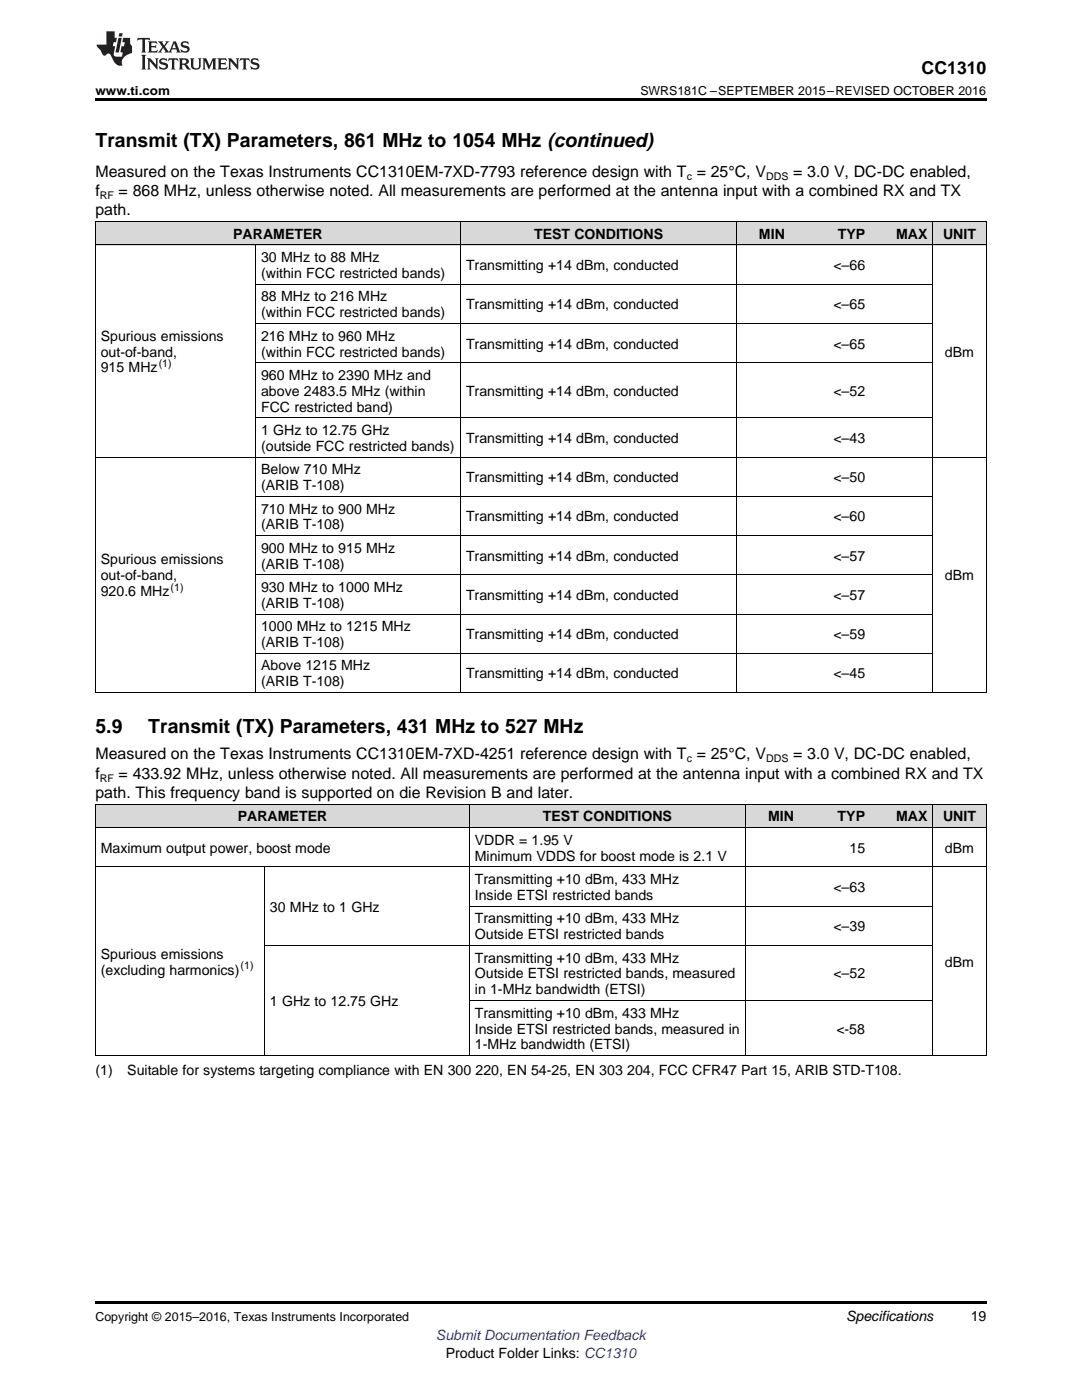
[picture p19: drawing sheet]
<svg xmlns="http://www.w3.org/2000/svg" width="216mm" height="279mm" viewBox="0 0 216 279" stroke-linecap="round" stroke-linejoin="round" font-family="sans-serif">
<defs><g id="words">
<g font-size="3.9">
<text x="19" y="29.3">Transmit (TX) Parameters, 861 MHz to 1054 MHz (continued)</text>
<text x="19" y="146.4">5.9</text>
<text x="29.6" y="146.4">Transmit (TX) Parameters, 431 MHz to 527 MHz</text>
</g>
<text font-size="3.5" x="183.9" y="14.8">CC1310</text>
<g font-size="3.2">
<text x="19" y="35.2">Measured on the Texas Instruments CC1310EM-7XD-7793 reference design with T = 25°C, V</text>
<text x="158.3" y="35.2">= 3.0 V, DC-DC enabled,</text>
<text x="19" y="39.1">f</text>
<text x="23.7" y="39.1">= 868 MHz, unless otherwise noted. All measurements are performed at the antenna input with a combined RX and TX</text>
<text x="19" y="43">path.</text>
<text x="19" y="151.5">Measured on the Texas Instruments CC1310EM-7XD-4251 reference design with T = 25°C, V</text>
<text x="19" y="155.4">f</text>
<text x="23.7" y="155.4">= 433.92 MHz, unless otherwise noted. All measurements are performed at the antenna input with a combined RX and TX</text>
<text x="158.3" y="151.5">= 3.0 V, DC-DC enabled,</text>
<text x="19" y="159.3">path. This frequency band is supported on die Revision B and later.</text>
</g>
<g font-size="2.8">
<text x="46.5" y="47.7">PARAMETER</text>
<text x="106.6" y="47.7">TEST CONDITIONS</text>
<text x="151.4" y="47.7">MIN</text>
<text x="167.2" y="47.7">TYP</text>
<text x="178.8" y="47.7">MAX</text>
<text x="188.2" y="47.7">UNIT</text>
<text x="52.1" y="52.3">30 MHz to 88 MHz</text>
<text x="93" y="53.9">Transmitting +14 dBm, conducted</text>
<text x="166.3" y="53.9">&lt;–66</text>
<text x="52.1" y="55.5">(within FCC restricted bands)</text>
<text x="52.1" y="60.1">88 MHz to 216 MHz</text>
<text x="52.1" y="63.3">(within FCC restricted bands)</text>
<text x="93" y="61.7">Transmitting +14 dBm, conducted</text>
<text x="166.3" y="61.7">&lt;–65</text>
<text x="20.1" y="68">Spurious emissions</text>
<text x="20.1" y="71.2">out-of-band,</text>
<text x="52.1" y="68">216 MHz to 960 MHz</text>
<text x="52.1" y="71.2">(within FCC restricted bands)</text>
<text x="93" y="69.6">Transmitting +14 dBm, conducted</text>
<text x="166.3" y="69.6">&lt;–65</text>
<text x="188.6" y="71.2">dBm</text>
<text x="20.1" y="74.3">915 MHz</text>
<text x="52.1" y="75.8">960 MHz to 2390 MHz and</text>
<text x="52.1" y="79">above 2483.5 MHz (within</text>
<text x="52.1" y="82.2">FCC restricted band)</text>
<text x="93" y="79">Transmitting +14 dBm, conducted</text>
<text x="166.3" y="79">&lt;–52</text>
<text x="52.1" y="86.8">1 GHz to 12.75 GHz</text>
<text x="52.1" y="90">(outside FCC restricted bands)</text>
<text x="93" y="88.4">Transmitting +14 dBm, conducted</text>
<text x="166.3" y="88.4">&lt;–43</text>
<text x="52.1" y="94.7">Below 710 MHz</text>
<text x="52.1" y="97.8">(ARIB T-108)</text>
<text x="93" y="96.2">Transmitting +14 dBm, conducted</text>
<text x="166.3" y="96.2">&lt;–50</text>
<text x="52.1" y="102.5">710 MHz to 900 MHz</text>
<text x="52.1" y="105.7">(ARIB T-108)</text>
<text x="93" y="104.1">Transmitting +14 dBm, conducted</text>
<text x="166.3" y="104.1">&lt;–60</text>
<text x="20.1" y="112.6">Spurious emissions</text>
<text x="52.1" y="110.3">900 MHz to 915 MHz</text>
<text x="52.1" y="113.5">(ARIB T-108)</text>
<text x="93" y="111.9">Transmitting +14 dBm, conducted</text>
<text x="166.3" y="111.9">&lt;–57</text>
<text x="20.1" y="115.8">out-of-band,</text>
<text x="20.1" y="119">920.6 MHz</text>
<text x="52.1" y="118.1">930 MHz to 1000 MHz</text>
<text x="93" y="119.7">Transmitting +14 dBm, conducted</text>
<text x="166.3" y="119.7">&lt;–57</text>
<text x="188.6" y="115.8">dBm</text>
<text x="52.1" y="121.3">(ARIB T-108)</text>
<text x="52.1" y="126">1000 MHz to 1215 MHz</text>
<text x="52.1" y="129.2">(ARIB T-108)</text>
<text x="93" y="127.6">Transmitting +14 dBm, conducted</text>
<text x="166.3" y="127.6">&lt;–59</text>
<text x="52.1" y="133.8">Above 1215 MHz</text>
<text x="52.1" y="137">(ARIB T-108)</text>
<text x="93" y="135.4">Transmitting +14 dBm, conducted</text>
<text x="166.3" y="135.4">&lt;–45</text>
<text x="47.4" y="163.9">PARAMETER</text>
<text x="108.3" y="163.9">TEST CONDITIONS</text>
<text x="153.2" y="163.9">MIN</text>
<text x="167.1" y="163.9">TYP</text>
<text x="178.8" y="163.9">MAX</text>
<text x="188.2" y="163.9">UNIT</text>
<text x="20.1" y="170.2">Maximum output power, boost mode</text>
<text x="94.8" y="168.6">VDDR = 1.95 V</text>
<text x="94.8" y="171.8">Minimum VDDS for boost mode is 2.1 V</text>
<text x="169.5" y="170.2">15</text>
<text x="188.6" y="170.2">dBm</text>
<text x="94.8" y="176.4">Transmitting +10 dBm, 433 MHz</text>
<text x="94.8" y="179.6">Inside ETSI restricted bands</text>
<text x="166.3" y="178">&lt;–63</text>
<text x="53.9" y="181.9">30 MHz to 1 GHz</text>
<text x="94.8" y="184.3">Transmitting +10 dBm, 433 MHz</text>
<text x="166.3" y="185.8">&lt;–39</text>
<text x="20.1" y="191.3">Spurious emissions</text>
<text x="94.8" y="187.4">Outside ETSI restricted bands</text>
<text x="20.1" y="194.5">(excluding harmonics)</text>
<text x="94.8" y="192.1">Transmitting +10 dBm, 433 MHz</text>
<text x="94.8" y="195.3">Outside ETSI restricted bands, measured</text>
<text x="166.3" y="195.3">&lt;–52</text>
<text x="188.6" y="192.9">dBm</text>
<text x="53.9" y="200.8">1 GHz to 12.75 GHz</text>
<text x="94.8" y="198.4">in 1-MHz bandwidth (ETSI)</text>
<text x="94.8" y="203.1">Transmitting +10 dBm, 433 MHz</text>
<text x="94.8" y="206.3">Inside ETSI restricted bands, measured in</text>
<text x="94.8" y="209.4">1-MHz bandwidth (ETSI)</text>
<text x="166.9" y="206.3">&lt;-58</text>
<text x="19" y="214.6">(1)</text>
<text x="25.4" y="214.6">Suitable for systems targeting compliance with EN 300</text>
<text x="94.9" y="214.6">220, EN 54-25, EN 303</text>
<text x="125.1" y="214.6">204, FCC CFR47 Part 15, ARIB STD-T108.</text>
<text x="168.8" y="263.6">Specifications</text>
<text x="193.7" y="263.6">19</text>
<text x="88.9" y="270.9">Product Folder Links: CC1310</text>
</g>
<text font-size="2.8" fill="#00f" x="87" y="267.4">Submit Documentation Feedback</text>
<g font-size="2.5">
<text x="19" y="19">www.ti.com</text>
<text x="127.8" y="19">SWRS181C –SEPTEMBER 2015–REVISED OCTOBER 2016</text>
<text x="19" y="263.6">Copyright © 2015–2016, Texas Instruments Incorporated</text>
</g>
<g font-size="2.1">
<text x="137" y="35.9">c</text>
<text x="152.9" y="35.9">DDS</text>
<text x="19.9" y="39.8">RF</text>
<text x="31.7" y="73.2">(1)</text>
<text x="34" y="117.9">(1)</text>
<text x="137" y="152.2">c</text>
<text x="152.9" y="152.2">DDS</text>
<text x="19.9" y="156">RF</text>
<text x="48" y="193.4">(1)</text>
</g>
</g></defs>
<g fill="#d8d8d8">
<path d="M19 160.5h33.8v4.7h-33.8z"/>
<path d="M52.8 160.5h40.9v4.7h-40.9z"/>
<path d="M93.7 160.5h55.1v4.7h-55.1z"/>
<path d="M148.8 160.5h10.7v4.7h-10.7z"/>
<path d="M159.5 160.5h14.2v4.7h-14.2z"/>
<path d="M173.7 160.5h12.5v4.7h-12.5z"/>
<path d="M186.2 160.5h10.6v4.7h-10.6z"/>
<path d="M19 44.3h32v4.6h-32z"/>
<path d="M51 44.3h40.9v4.6h-40.9z"/>
<path d="M91.9 44.3h55.1v4.6h-55.1z"/>
<path d="M147 44.3h10.7v4.6h-10.7z"/>
<path d="M157.7 44.3h16v4.6h-16z"/>
<path d="M173.7 44.3h12.5v4.6h-12.5z"/>
<path d="M186.2 44.3h10.6v4.6h-10.6z"/>
</g>
<path d="M19 19.5h177.8v.5h-177.8zM19 259.7h177.8v.5h-177.8z" fill="#000"/>
<g fill="none" stroke="#000" stroke-width=".2">
<path d="M19 48.9h177.8M19 44.2h177.8M19.1 44.3v94M51 48.9v89.4M51 56.7h135.1M91.9 44.3v94M147 44.3v94M186.1 44.3v94M196.8 44.3v94M51 72.4h135.1M51 64.5h135.1M19 91.2h177.8"/>
<path d="M51 99h135.1M51 83.4h135.1M51 114.7h135.1M51 106.9h135.1M19 138.2h177.8M51 130.4h135.1M51 122.5h135.1M19 173h177.8M19 165.2h177.8M19 160.5h177.8M19.1 160.5v50.2M52.8 173v37.7"/>
<path d="M93.6 160.5v50.2M148.8 160.5v50.2M186.1 160.5v50.2M196.8 160.5v50.2M52.8 188.6h133.3M93.7 199.7h92.4M93.7 180.8h92.4M19 210.7h177.8"/>
</g>
<g fill="#231f20">
<path d="M27.5 7.6l-.1 .5 .4-.2h.6v.1v2.1l-.2 .4h1l-.3-.4v-2.1l.1-.1h.5l.5 .2-.2-.5zM29.5 8.3l.2 .3v1.5l-.2 .4h1.8l.2-.6a1.04 1.04 0 0 1-1.3 .2v-.7h.6l.3 .2v-.6l-.3 .2h-.6v-.6l.8-.1 .4 .3-.2-.5zM31.5 8.3l.9 1.1-.9 1.1h.8l-.2-.2 .5-.7 .4 .7-.2 .2h1.5l-.1-.2 .1-.4h.9l.1 .4-.2 .2h1l-.3-.3-.7-1.9h-.5l-.9 2-.8-1 .9-1h-.8l.1 .3-.3 .5-.4-.6 .2-.2zM34.7 8.6l.4 1h-.7zM36.3 8.4a.63 .63 0 0 0-.2 .7 .63 .63 0 0 0 .6 .4l.6 .2 .1 .2a.75 .75 0 0 1-.7 .4 .75 .75 0 0 1-.6-.5l.1 .7 .1-.1a1.11 1.11 0 0 0 1.5-.6 1.13 1.13 0 0 0-1.2-.8l-.1-.4a1.04 1.04 0 0 1 1.2 .2l-.2-.5-.1 .1-.5-.2zM28.2 10.9l.2 .4v2.2l-.2 .4h1l-.3-.4v-2.2l.3-.4zM29.3 11.6l.3 .4v1.5l-.3 .4h.8l-.2-.4v-1.3l1.5 1.7v-1.9l.2-.4h-.7l.2 .4v.9l-1.1-1.3zM32 11.8a.62 .62 0 0 0-.2 .7 .62 .62 0 0 0 .6 .4l.6 .1 .1 .3a.76 .76 0 0 1-.7 .3 .76 .76 0 0 1-.6-.4l.1 .7 .1-.1a1.11 1.11 0 0 0 1.5-.6 1.13 1.13 0 0 0-1.2-.8l-.1-.4a1.04 1.04 0 0 1 1.2 .2l-.2-.6-.1 .1-.5-.1zM33.7 11.6l-.2 .6a.61 .61 0 0 1 .8-.3v1.6l-.2 .4h.9l-.2-.4v-1.6a.63 .63 0 0 1 .8 .3l-.2-.6zM35.6 11.6l.3 .4v1.5l-.3 .4h1l-.2-.2v-.8l.5 .2a.76 .76 0 0 0 1.2 .7l-1-1a.58 .58 0 0 0 .6-.5 .58 .58 0 0 0-.5-.6zM36.4 11.9h.1a.45 .45 0 0 1 .5 .1 .45 .45 0 0 1 .1 .5l-.7 .2zM37.9 11.6l.2 .2a2.17 2.17 0 0 0 .3 1.9 .99 .99 0 0 0 1.6-.6v-1.1l.2-.4h-.7l.2 .2a1.92 1.92 0 0 1-.2 1.8 .6 .6 0 0 1-.9-.5v-1.1l.2-.4zM40.4 11.6l.2 .4v1.5l-.2 .4h.7l-.2-.4v-1.4l.8 1.8 .8-1.8v1.4l-.2 .4h.9l-.2-.4v-1.5l.2-.4h-.8l-.6 1.5-.6-1.5zM43.4 11.6l.2 .4v1.5l-.2 .4h1.8l.2-.6a1.04 1.04 0 0 1-1.3 .1v-.6h.5l.4 .2v-.6l-.4 .2h-.5v-.7h.8l.3 .3-.1-.6zM45.5 11.6l.2 .4v1.5l-.2 .4h.7l-.2-.4v-1.3l1.5 1.7v-1.9l.2-.4h-.7l.2 .4v.9l-1.1-1.3zM47.9 11.6l-.1 .6a.61 .61 0 0 1 .8-.3v1.6l-.3 .4h1l-.3-.4 .1-1.6a.63 .63 0 0 1 .7 .3l-.1-.6zM50.2 11.8a.62 .62 0 0 0-.2 .7 .62 .62 0 0 0 .6 .4l.6 .1 .2 .3a.76 .76 0 0 1-.8 .3 .76 .76 0 0 1-.6-.4l.1 .7 .2-.1a1.11 1.11 0 0 0 1.5-.6 1.13 1.13 0 0 0-1.3-.8l-.1-.4a1.04 1.04 0 0 1 1.2 .2l-.1-.6-.2 .1-.5-.1z"/>
<path d="M21.2 6.3v2.6h-1.9l.1 .4 .7 .9a.91 .91 0 0 0 1 .8 .56 .56 0 0 1 .5-.3 .56 .56 0 0 1 .5 .3l.4 .8a1.53 1.53 0 0 0 1.9 1.2 1.54 1.54 0 0 1 1-2.1l.9-.3v-1.4a1.52 1.52 0 0 1-.3-1.6h-1.4l-.2 .8h.5l-.2 .8h-.4l-.2 1v.2l.4 .1-.2 .8a1.93 1.93 0 0 1-1.6-.3l.3-1.8h-.5l.2-.8h.4l.2-.8h-.4v-1.3zM23.6 7.6l-.6 2.9h.7l.6-2.9zM23.8 6.6l-.1 .7h.6l.2-.7z"/>
</g>
<use href="#words"/>
</svg>
